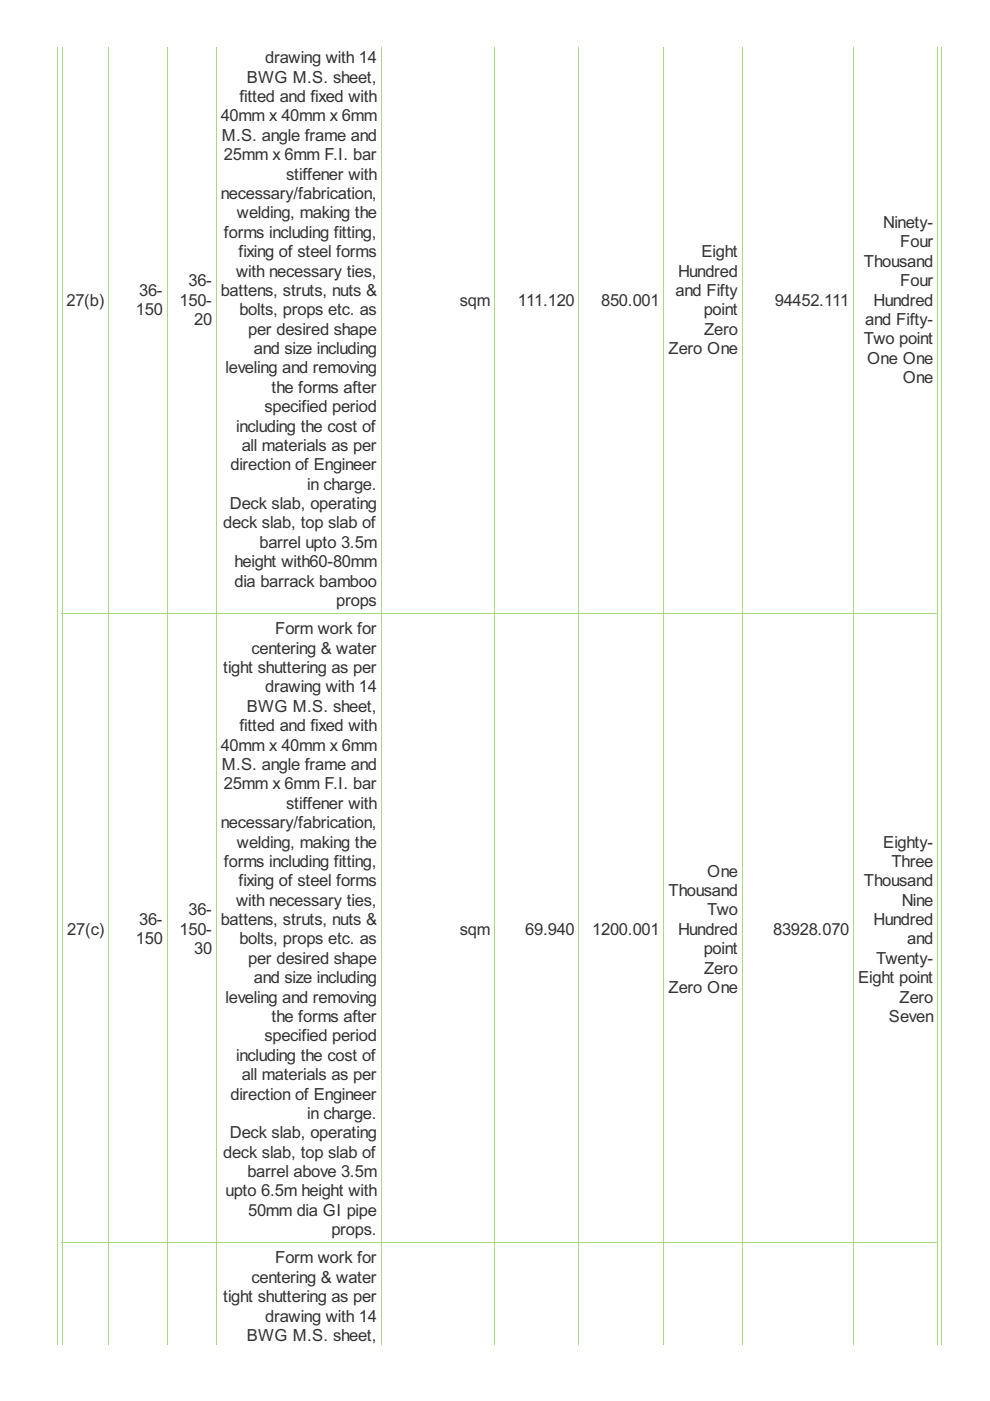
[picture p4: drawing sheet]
<svg xmlns="http://www.w3.org/2000/svg" width="210mm" height="297mm" viewBox="0 0 210 297" stroke-linecap="round" stroke-linejoin="round" font-family="sans-serif">
<defs><g id="words">
<g font-size="3.9" fill="#333">
<text x="52.3" y="17.5">BWG M.S. sheet,</text>
<text x="56.2" y="13.4">drawing with 14</text>
<text x="50.7" y="21.6">fitted and fixed with</text>
<text x="46.8" y="25.7">40mm x 40mm x 6mm</text>
<text x="47" y="29.9">M.S. angle frame and</text>
<text x="47.5" y="34">25mm x 6mm F.I. bar</text>
<text x="60.7" y="38.1">stiffener with</text>
<text x="46.8" y="42.2">necessary/fabrication,</text>
<text x="50.2" y="46.3">welding, making the</text>
<text x="47.5" y="50.4">forms including fitting,</text>
<text x="187.3" y="48.3">Ninety-</text>
<text x="190.9" y="52.5">Four</text>
<text x="50.1" y="58.6">with necessary ties,</text>
<text x="50.6" y="54.5">fixing of steel forms</text>
<text x="143.8" y="58.6">Hundred</text>
<text x="148.8" y="54.5">Eight</text>
<text x="183.2" y="56.6">Thousand</text>
<text x="14.1" y="64.8">27(b)</text>
<text x="29.5" y="62.7">36-</text>
<text x="38.1" y="64.8">150-</text>
<text x="40" y="60.7">36-</text>
<text x="46.8" y="62.7">battens, struts, nuts &amp;</text>
<text x="97.5" y="64.8">sqm</text>
<text x="109.8" y="64.8">111.120</text>
<text x="127.5" y="64.8">850.001</text>
<text x="143.2" y="62.7">and Fifty</text>
<text x="164.3" y="64.8">94452.111</text>
<text x="185.2" y="64.8">Hundred</text>
<text x="190.9" y="60.7">Four</text>
<text x="28.8" y="66.8">150</text>
<text x="41.2" y="68.9">20</text>
<text x="50.7" y="66.8">bolts, props etc. as</text>
<text x="52.6" y="71">per desired shape</text>
<text x="149.2" y="66.8">point</text>
<text x="149.3" y="71">Zero</text>
<text x="183.5" y="68.9">and Fifty-</text>
<text x="53.8" y="75.1">and size including</text>
<text x="141.7" y="75.1">Zero One</text>
<text x="183.2" y="73">Two point</text>
<text x="183.9" y="77.1">One One</text>
<text x="47.8" y="79.2">leveling and removing</text>
<text x="57.6" y="83.3">the forms after</text>
<text x="191.4" y="81.2">One</text>
<text x="56.1" y="87.4">specified period</text>
<text x="50.1" y="91.5">including the cost of</text>
<text x="51.3" y="95.6">all materials as per</text>
<text x="48.9" y="99.7">direction of Engineer</text>
<text x="48.8" y="107.9">Deck slab, operating</text>
<text x="65.1" y="103.8">in charge.</text>
<text x="47.3" y="112.1">deck slab, top slab of</text>
<text x="55" y="116.2">barrel upto 3.5m</text>
<text x="49.7" y="120.3">height with60-80mm</text>
<text x="49.7" y="124.4">dia barrack bamboo</text>
<text x="71.3" y="128.5">props</text>
<text x="58.3" y="134.5">Form work for</text>
<text x="47.3" y="142.7">tight shuttering as per</text>
<text x="53.3" y="138.6">centering &amp; water</text>
<text x="56.2" y="146.8">drawing with 14</text>
<text x="50.7" y="155">fitted and fixed with</text>
<text x="52.3" y="150.9">BWG M.S. sheet,</text>
<text x="46.8" y="159.1">40mm x 40mm x 6mm</text>
<text x="47" y="163.3">M.S. angle frame and</text>
<text x="47.5" y="167.4">25mm x 6mm F.I. bar</text>
<text x="60.7" y="171.5">stiffener with</text>
<text x="46.8" y="175.6">necessary/fabrication,</text>
<text x="50.2" y="179.7">welding, making the</text>
<text x="187.3" y="179.7">Eighty-</text>
<text x="47.5" y="183.8">forms including fitting,</text>
<text x="150" y="185.9">One</text>
<text x="189" y="183.8">Three</text>
<text x="50.6" y="187.9">fixing of steel forms</text>
<text x="141.7" y="190">Thousand</text>
<text x="183.2" y="187.9">Thousand</text>
<text x="29.5" y="196.1">36-</text>
<text x="40" y="194.1">36-</text>
<text x="46.8" y="196.1">battens, struts, nuts &amp;</text>
<text x="50.1" y="192">with necessary ties,</text>
<text x="150" y="194.1">Two</text>
<text x="185.2" y="196.1">Hundred</text>
<text x="191.2" y="192">Nine</text>
<text x="14.3" y="198.2">27(c)</text>
<text x="28.8" y="200.2">150</text>
<text x="38.1" y="198.2">150-</text>
<text x="41.2" y="202.3">30</text>
<text x="50.7" y="200.2">bolts, props etc. as</text>
<text x="97.5" y="198.2">sqm</text>
<text x="111.4" y="198.2">69.940</text>
<text x="125.6" y="198.2">1200.001</text>
<text x="143.8" y="198.2">Hundred</text>
<text x="149.2" y="202.3">point</text>
<text x="163.9" y="198.2">83928.070</text>
<text x="192.4" y="200.2">and</text>
<text x="52.6" y="204.4">per desired shape</text>
<text x="53.8" y="208.5">and size including</text>
<text x="149.3" y="206.4">Zero</text>
<text x="182" y="208.5">Eight point</text>
<text x="185.7" y="204.4">Twenty-</text>
<text x="47.8" y="212.6">leveling and removing</text>
<text x="141.7" y="210.5">Zero One</text>
<text x="190.7" y="212.6">Zero</text>
<text x="56.1" y="220.8">specified period</text>
<text x="57.6" y="216.7">the forms after</text>
<text x="188.5" y="216.7">Seven</text>
<text x="50.1" y="224.9">including the cost of</text>
<text x="48.9" y="233.1">direction of Engineer</text>
<text x="51.3" y="229">all materials as per</text>
<text x="65.1" y="237.2">in charge.</text>
<text x="47.3" y="245.5">deck slab, top slab of</text>
<text x="48.8" y="241.3">Deck slab, operating</text>
<text x="52.5" y="249.6">barrel above 3.5m</text>
<text x="47.8" y="253.7">upto 6.5m height with</text>
<text x="52.6" y="257.8">50mm dia GI pipe</text>
<text x="70.3" y="261.9">props.</text>
<text x="58.3" y="267.9">Form work for</text>
<text x="53.3" y="272">centering &amp; water</text>
<text x="47.3" y="276.1">tight shuttering as per</text>
<text x="56.2" y="280.2">drawing with 14</text>
<text x="52.3" y="284.3">BWG M.S. sheet,</text>
</g>
</g></defs>
<g fill="none" stroke="#a8da7f" stroke-width=".21">
<path d="M12.1 9.9v275.2M13.2 9.9v275.2M23.1 9.9v275.2M35.4 9.9v275.2M45.9 9.9v275.2M80.8 9.9v275.2M104.8 9.9v275.2M122.8 9.9v275.2M140.7 9.9v275.2M157.3 9.9v275.2M181 9.9v275.2M198.8 9.9v275.2"/>
<path d="M199.6 9.9v275.2M13.1 130.1h185.8M13.1 263.5h185.8"/>
</g>
<use href="#words"/>
</svg>
